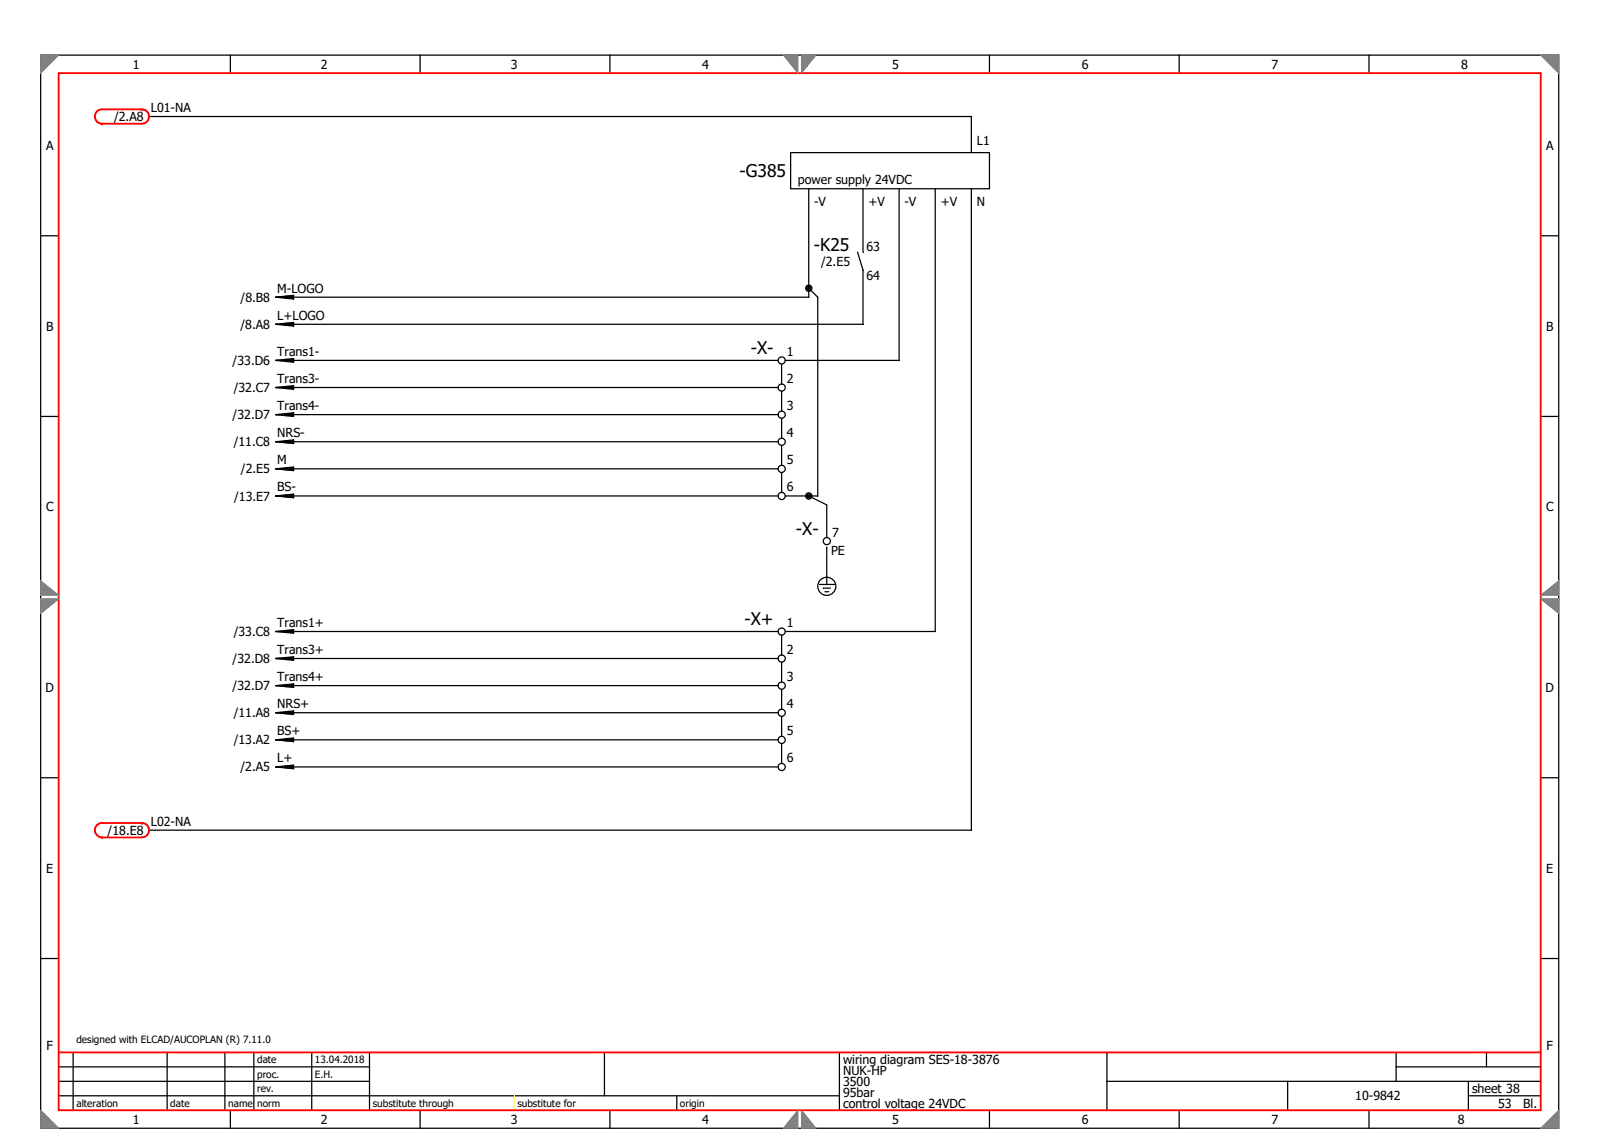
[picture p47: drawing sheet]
<svg xmlns="http://www.w3.org/2000/svg" width="297mm" height="210mm" viewBox="0 0 297 210" stroke-linecap="round" stroke-linejoin="round" font-family="sans-serif">
<defs><g id="words">
<g font-size="3.2">
<text x="137.4" y="32.9">-G385</text>
<text x="151.2" y="46.7">-K25</text>
<text x="139.5" y="65.8">-X-</text>
<text x="147.9" y="99.4">-X-</text>
<text x="138.3" y="116.2">-X+</text>
</g>
<g font-size="2.3">
<text x="24.7" y="12.8">1</text>
<text x="59.6" y="12.8">2</text>
<text x="94.9" y="12.8">3</text>
<text x="130.5" y="12.8">4</text>
<text x="165.7" y="12.8">5</text>
<text x="201" y="12.8">6</text>
<text x="236.2" y="12.8">7</text>
<text x="271.5" y="12.8">8</text>
<text x="21.2" y="22.5">/2.A8</text>
<text x="28" y="20.8">L01-NA</text>
<text x="8.5" y="27.9">A</text>
<text x="181.5" y="26.9">L1</text>
<text x="287.2" y="27.9">A</text>
<text x="148.2" y="34.2">power supply 24VDC</text>
<text x="151.2" y="38.3">-V</text>
<text x="161.3" y="38.3">+V</text>
<text x="168" y="38.3">-V</text>
<text x="174.7" y="38.3">+V</text>
<text x="181.5" y="38.3">N</text>
<text x="161" y="46.7">63</text>
<text x="152.5" y="49.4">/2.E5</text>
<text x="161" y="52">64</text>
<text x="44.7" y="56.1">/8.B8</text>
<text x="51.5" y="54.4">M-LOGO</text>
<text x="51.5" y="59.4">L+LOGO</text>
<text x="8.5" y="61.4">B</text>
<text x="44.7" y="61.1">/8.A8</text>
<text x="287.2" y="61.4">B</text>
<text x="43.2" y="67.8">/33.D6</text>
<text x="51.5" y="66.1">Trans1-</text>
<text x="51.5" y="71.2">Trans3-</text>
<text x="146.2" y="66.1">1</text>
<text x="146.2" y="71.2">2</text>
<text x="43.2" y="77.9">/32.D7</text>
<text x="43.4" y="72.9">/32.C7</text>
<text x="51.5" y="76.2">Trans4-</text>
<text x="146.2" y="76.2">3</text>
<text x="43.4" y="82.9">/11.C8</text>
<text x="51.5" y="81.2">NRS-</text>
<text x="146.2" y="81.2">4</text>
<text x="44.8" y="88">/2.E5</text>
<text x="51.5" y="86.3">M</text>
<text x="146.2" y="86.3">5</text>
<text x="8.5" y="95">C</text>
<text x="43.5" y="93">/13.E7</text>
<text x="51.5" y="91.3">BS-</text>
<text x="146.2" y="91.3">6</text>
<text x="287.2" y="95">C</text>
<text x="154.6" y="99.7">7</text>
<text x="154.4" y="103.1">PE</text>
<text x="43.4" y="118.2">/33.C8</text>
<text x="51.5" y="116.5">Trans1+</text>
<text x="146.2" y="116.5">1</text>
<text x="43.2" y="123.2">/32.D8</text>
<text x="51.5" y="121.5">Trans3+</text>
<text x="146.2" y="121.5">2</text>
<text x="8.4" y="128.6">D</text>
<text x="43.2" y="128.2">/32.D7</text>
<text x="51.5" y="126.6">Trans4+</text>
<text x="51.5" y="131.6">NRS+</text>
<text x="146.2" y="126.6">3</text>
<text x="146.2" y="131.6">4</text>
<text x="287.1" y="128.6">D</text>
<text x="43.4" y="133.3">/11.A8</text>
<text x="51.5" y="136.7">BS+</text>
<text x="146.2" y="136.7">5</text>
<text x="43.4" y="138.3">/13.A2</text>
<text x="44.7" y="143.4">/2.A5</text>
<text x="51.5" y="141.7">L+</text>
<text x="146.2" y="141.7">6</text>
<text x="20" y="155.1">/18.E8</text>
<text x="28" y="153.4">L02-NA</text>
<text x="8.6" y="162.2">E</text>
<text x="287.2" y="162.2">E</text>
<text x="8.6" y="195.1">F</text>
<text x="156.6" y="197.7">wiring diagram SES-18-3876</text>
<text x="287.3" y="195.1">F</text>
<text x="156.6" y="201.8">3500</text>
<text x="156.6" y="199.8">NUK-HP</text>
<text x="156.6" y="203.8">95bar</text>
<text x="273.4" y="203.1">sheet 38</text>
<text x="24.7" y="208.8">1</text>
<text x="59.6" y="208.8">2</text>
<text x="94.9" y="208.8">3</text>
<text x="130.5" y="208.8">4</text>
<text x="156.6" y="205.8">control voltage 24VDC</text>
<text x="165.7" y="208.8">5</text>
<text x="201" y="208.8">6</text>
<text x="236.2" y="208.8">7</text>
<text x="251.8" y="204.5">10-9842</text>
<text x="270.8" y="208.8">8</text>
<text x="278.3" y="205.8">53</text>
<text x="283" y="205.8">Bl.</text>
</g>
<g font-size="1.9">
<text x="14.2" y="193.9">designed with ELCAD/AUCOPLAN (R) 7.11.0</text>
<text x="47.8" y="197.6">date</text>
<text x="58.5" y="197.6">13.04.2018</text>
<text x="47.8" y="200.3">proc.</text>
<text x="47.8" y="202.9">rev.</text>
<text x="58.5" y="200.3">E.H.</text>
<text x="14.2" y="205.6">alteration</text>
<text x="31.6" y="205.6">date</text>
<text x="42.4" y="205.6">name</text>
<text x="47.8" y="205.6">norm</text>
<text x="69.3" y="205.6">substitute through</text>
<text x="96.1" y="205.6">substitute for</text>
<text x="126.3" y="205.6">origin</text>
</g>
</g></defs>
<g fill="none" stroke="#000" stroke-width=".23">
<path d="M7.6 10.2h282v199.5h-282zM42.8 10.2v3.4M78 10.2v3.4M113.3 10.2v3.4M183.8 10.2v3.4M219.1 10.2v3.4M254.3 10.2v3.4M27.7 21.7h152.7v6.7M146.9 28.4h36.9v6.7h-36.9zM150.2 35.1v20.1h-99M160.3 35.1v11.7M167 35.1v31.9h-21.1"/>
<path d="M173.7 35.1v82.2h-27.8M180.4 35.1v119.2h-152.7M7.6 43.8h3.3M51.2 55.2l3.3-.3v.7zM53 55.1h1.4M53 55.4h1.4M150.2 53.6l1.7 1.6v37h-6M159.3 46.8l1 3.4v10.1h-109.1M286.2 43.8h3.4M7.6 77.4h3.3M51.2 67h93.3M51.2 60.3l3.3-.4v.7z"/>
<path d="M51.2 67l3.3-.4v.7zM51.2 72l3.3-.3v.6zM51.2 77l3.3-.3v.7zM51.2 72h93.3M51.2 77h93.3M53 60.1h1.4M53 60.4h1.4M53 66.8h1.4M53 67.1h1.4M53 71.8h1.4M53 72.2h1.4M53 76.9h1.4"/>
<path d="M53 77.2h1.4M145.2 67.6v3.8M145.2 72.7v3.7M145.2 77.7v3.7M286.2 77.4h3.4M51.2 82.1l3.3-.4v.7zM51.2 87.1l3.3-.3v.7zM51.2 92.2l3.3-.4v.7zM51.2 82.1h93.3M51.2 87.1h93.3M51.2 92.2h93.3M53 81.9h1.4"/>
<path d="M53 82.3h1.4M53 87h1.4M53 87.3h1.4M53 92h1.4M53 92.3h1.4M145.2 82.8v3.6M145.2 87.8v3.7M150.2 92.2l3.4 1.6v6.1M51.2 117.3h93.3M51.2 117.3l3.3-.3v.7zM53 117.2h1.4M53 117.5h1.4"/>
<path d="M145.2 118v3.7M152.2 108.6h2.7M152.9 109.3h1.4M153.2 110h.7M153.6 101.7v6.9M51.2 122.4l3.3-.4v.7zM51.2 127.4l3.3-.3v.6zM51.2 132.4l3.3-.3v.7zM51.2 137.5l3.3-.4v.7zM51.2 122.4h93.3M51.2 127.4h93.3M51.2 132.4h93.3"/>
<path d="M51.2 137.5h93.3M53 122.2h1.4M53 122.5h1.4M53 127.2h1.4M53 127.6h1.4M53 132.3h1.4M53 132.6h1.4M53 137.3h1.4M53 137.6h1.4M145.2 123v3.7M145.2 128.1v3.7M145.2 133.1v3.7"/>
<path d="M145.2 138.2v3.6M7.6 144.5h3.3M51.2 142.5h93.3M51.2 142.5l3.3-.3v.7zM53 142.3h1.4M53 142.7h1.4M286.2 144.5h3.4M7.6 178.1h3.3M286.2 178.1h3.4M10.9 198.2h57.7M13.6 195.6v10.7M31 195.6v10.7"/>
<path d="M41.8 195.6v10.7M47.2 195.6v10.7M57.9 195.6v10.7M68.6 195.6v10.7M112.3 195.6v8M155.9 195.6v10.7M205.6 195.6v10.7M259.4 198.2h26.8M259.4 195.6v5.3M276.1 195.6v2.6M10.9 203.6h145M10.9 200.9h57.7"/>
<path d="M42.8 206.3v3.4M78 206.3v3.4M113.3 206.3v3.4M125.7 203.6v2.7M183.8 206.3v3.4M205.6 200.9h80.6M219.1 206.3v3.4M239.2 200.9v5.4M254.3 206.3v3.4M272.8 203.6h13.4M272.8 200.9v5.4"/>
<circle cx="150.2" cy="53.6" r=".42"/>
<circle cx="150.2" cy="53.6" r=".58"/>
<circle cx="150.3" cy="53.6" r=".24"/>
<circle cx="145.2" cy="67" r=".67"/>
<circle cx="145.2" cy="72" r=".67"/>
<circle cx="145.2" cy="77.1" r=".67"/>
<circle cx="145.2" cy="87.1" r=".67"/>
<circle cx="145.2" cy="92.2" r=".67"/>
<circle cx="145.2" cy="82.1" r=".67"/>
<circle cx="150.2" cy="92.2" r=".42"/>
<circle cx="150.2" cy="92.2" r=".58"/>
<circle cx="150.3" cy="92.2" r=".24"/>
<circle cx="145.2" cy="117.4" r=".67"/>
<circle cx="153.6" cy="109" r="1.69"/>
<circle cx="153.6" cy="100.5" r=".67"/>
<circle cx="145.2" cy="122.4" r=".67"/>
<circle cx="145.2" cy="132.4" r=".67"/>
<circle cx="145.2" cy="127.4" r=".67"/>
<circle cx="145.2" cy="137.5" r=".67"/>
<circle cx="145.2" cy="142.5" r=".67"/>
</g>
<path d="M95.5 203.6v2.7" fill="none" stroke="#ff0" stroke-width=".19"/>
<path d="M10.9 195.6h275.3" fill="none" stroke="#f00" stroke-width=".34"/>
<path d="M286.2 13.6v192.7" fill="none" stroke="#f00" stroke-width=".34"/>
<path d="M10.9 206.3h275.3" fill="none" stroke="#f00" stroke-width=".34"/>
<path d="M10.9 13.6v192.7" fill="none" stroke="#f00" stroke-width=".34"/>
<path d="M10.9 13.6h275.3" fill="none" stroke="#f00" stroke-width=".34"/>
<path d="M26.7 22.9l-.4 .1" fill="none" stroke="#f00" stroke-width=".34"/>
<path d="M27 22.8l-.3 .1" fill="none" stroke="#f00" stroke-width=".34"/>
<path d="M27.3 22.6l-.3 .2" fill="none" stroke="#f00" stroke-width=".34"/>
<path d="M27.5 22.3l-.2 .3" fill="none" stroke="#f00" stroke-width=".34"/>
<path d="M27.6 22l-.1 .3" fill="none" stroke="#f00" stroke-width=".34"/>
<path d="M27.7 21.7l-.1 .3" fill="none" stroke="#f00" stroke-width=".34"/>
<path d="M27.6 21.3l.1 .4" fill="none" stroke="#f00" stroke-width=".34"/>
<path d="M27.5 21l.1 .3" fill="none" stroke="#f00" stroke-width=".34"/>
<path d="M27.3 20.7l.2 .3" fill="none" stroke="#f00" stroke-width=".34"/>
<path d="M27 20.5l.3 .2" fill="none" stroke="#f00" stroke-width=".34"/>
<path d="M26.7 20.4l.3 .1" fill="none" stroke="#f00" stroke-width=".34"/>
<path d="M26.3 20.3l.4 .1" fill="none" stroke="#f00" stroke-width=".34"/>
<circle cx="26.3" cy="20.3" r=".17" fill="#f00"/>
<path d="M19 20.3h7.3" fill="none" stroke="#f00" stroke-width=".34"/>
<path d="M19 23h7.3" fill="none" stroke="#f00" stroke-width=".34"/>
<path d="M19 20.3l-.4 .1" fill="none" stroke="#f00" stroke-width=".34"/>
<path d="M18.6 20.4l-.3 .1" fill="none" stroke="#f00" stroke-width=".34"/>
<path d="M18.3 20.5l-.3 .2" fill="none" stroke="#f00" stroke-width=".34"/>
<path d="M18 20.7l-.2 .3" fill="none" stroke="#f00" stroke-width=".34"/>
<path d="M17.8 21l-.1 .3" fill="none" stroke="#f00" stroke-width=".34"/>
<path d="M17.7 21.3l-.1 .4" fill="none" stroke="#f00" stroke-width=".34"/>
<path d="M17.6 21.7l.1 .3" fill="none" stroke="#f00" stroke-width=".34"/>
<path d="M17.7 22l.1 .3" fill="none" stroke="#f00" stroke-width=".34"/>
<path d="M17.8 22.3l.2 .3" fill="none" stroke="#f00" stroke-width=".34"/>
<path d="M18 22.6l.3 .2" fill="none" stroke="#f00" stroke-width=".34"/>
<path d="M18.3 22.8l.3 .1" fill="none" stroke="#f00" stroke-width=".34"/>
<path d="M18.6 22.9l.4 .1" fill="none" stroke="#f00" stroke-width=".34"/>
<circle cx="19" cy="23" r=".17" fill="#f00"/>
<path d="M26.7 155.6h-.4" fill="none" stroke="#f00" stroke-width=".34"/>
<path d="M27 155.4l-.3 .2" fill="none" stroke="#f00" stroke-width=".34"/>
<path d="M27.3 155.2l-.3 .2" fill="none" stroke="#f00" stroke-width=".34"/>
<path d="M27.5 154.9l-.2 .3" fill="none" stroke="#f00" stroke-width=".34"/>
<path d="M27.6 154.6l-.1 .3" fill="none" stroke="#f00" stroke-width=".34"/>
<path d="M27.7 154.3l-.1 .3" fill="none" stroke="#f00" stroke-width=".34"/>
<path d="M27.6 153.9l.1 .4" fill="none" stroke="#f00" stroke-width=".34"/>
<path d="M27.5 153.6l.1 .3" fill="none" stroke="#f00" stroke-width=".34"/>
<path d="M27.3 153.3l.2 .3" fill="none" stroke="#f00" stroke-width=".34"/>
<path d="M27 153.1l.3 .2" fill="none" stroke="#f00" stroke-width=".34"/>
<path d="M26.7 153l.3 .1" fill="none" stroke="#f00" stroke-width=".34"/>
<path d="M26.3 152.9l.4 .1" fill="none" stroke="#f00" stroke-width=".34"/>
<circle cx="26.3" cy="152.9" r=".17" fill="#f00"/>
<path d="M19 152.9h7.3" fill="none" stroke="#f00" stroke-width=".34"/>
<path d="M19 155.6h7.3" fill="none" stroke="#f00" stroke-width=".34"/>
<path d="M19 152.9l-.4 .1" fill="none" stroke="#f00" stroke-width=".34"/>
<path d="M18.6 153l-.3 .1" fill="none" stroke="#f00" stroke-width=".34"/>
<path d="M18.3 153.1l-.3 .2" fill="none" stroke="#f00" stroke-width=".34"/>
<path d="M18 153.3l-.2 .3" fill="none" stroke="#f00" stroke-width=".34"/>
<path d="M17.8 153.6l-.1 .3" fill="none" stroke="#f00" stroke-width=".34"/>
<path d="M17.7 153.9l-.1 .4" fill="none" stroke="#f00" stroke-width=".34"/>
<path d="M17.6 154.3l.1 .3" fill="none" stroke="#f00" stroke-width=".34"/>
<path d="M17.7 154.6l.1 .3" fill="none" stroke="#f00" stroke-width=".34"/>
<path d="M17.8 154.9l.2 .3" fill="none" stroke="#f00" stroke-width=".34"/>
<path d="M18 155.2l.3 .2" fill="none" stroke="#f00" stroke-width=".34"/>
<path d="M18.3 155.4l.3 .2" fill="none" stroke="#f00" stroke-width=".34"/>
<path d="M18.6 155.6h.4" fill="none" stroke="#f00" stroke-width=".34"/>
<circle cx="19" cy="155.6" r=".17" fill="#f00"/>
<path d="M145.5 10.2l2.7 3.4" fill="none" stroke="#808080" stroke-width=".19"/>
<path d="M148.2 10.2v3.4" fill="none" stroke="#808080" stroke-width=".19"/>
<path d="M145.5 10.2h2.7" fill="none" stroke="#808080" stroke-width=".19"/>
<path d="M148.1 13.4h.1" fill="none" stroke="#808080" stroke-width=".19"/>
<path d="M148.1 13.3h.1" fill="none" stroke="#808080" stroke-width=".19"/>
<path d="M148 13.3h.2" fill="none" stroke="#808080" stroke-width=".19"/>
<path d="M147.9 13.2h.3" fill="none" stroke="#808080" stroke-width=".19"/>
<path d="M147.9 13.1h.3" fill="none" stroke="#808080" stroke-width=".19"/>
<path d="M147.8 13h.4" fill="none" stroke="#808080" stroke-width=".19"/>
<path d="M147.7 12.9h.5" fill="none" stroke="#808080" stroke-width=".19"/>
<path d="M147.7 12.8h.5" fill="none" stroke="#808080" stroke-width=".19"/>
<path d="M147.6 12.8h.6" fill="none" stroke="#808080" stroke-width=".19"/>
<path d="M147.5 12.7h.7" fill="none" stroke="#808080" stroke-width=".19"/>
<path d="M147.5 12.6h.7" fill="none" stroke="#808080" stroke-width=".19"/>
<path d="M147.4 12.5h.8" fill="none" stroke="#808080" stroke-width=".19"/>
<path d="M147.3 12.4h.9" fill="none" stroke="#808080" stroke-width=".19"/>
<path d="M147.3 12.3h.9" fill="none" stroke="#808080" stroke-width=".19"/>
<path d="M147.2 12.3h1" fill="none" stroke="#808080" stroke-width=".19"/>
<path d="M147.1 12.2h1.1" fill="none" stroke="#808080" stroke-width=".19"/>
<path d="M147.1 12.1h1.1" fill="none" stroke="#808080" stroke-width=".19"/>
<path d="M147 12h1.2" fill="none" stroke="#808080" stroke-width=".19"/>
<path d="M146.9 11.9h1.3" fill="none" stroke="#808080" stroke-width=".19"/>
<path d="M146.9 11.8h1.3" fill="none" stroke="#808080" stroke-width=".19"/>
<path d="M146.8 11.7h1.4" fill="none" stroke="#808080" stroke-width=".19"/>
<path d="M146.7 11.7h1.5" fill="none" stroke="#808080" stroke-width=".19"/>
<path d="M146.7 11.6h1.5" fill="none" stroke="#808080" stroke-width=".19"/>
<path d="M146.6 11.5h1.6" fill="none" stroke="#808080" stroke-width=".19"/>
<path d="M146.5 11.4h1.7" fill="none" stroke="#808080" stroke-width=".19"/>
<path d="M146.4 11.3h1.8" fill="none" stroke="#808080" stroke-width=".19"/>
<path d="M146.4 11.2h1.8" fill="none" stroke="#808080" stroke-width=".19"/>
<path d="M146.3 11.2h1.9" fill="none" stroke="#808080" stroke-width=".19"/>
<path d="M146.3 11.1h1.9" fill="none" stroke="#808080" stroke-width=".19"/>
<path d="M146.2 11h2" fill="none" stroke="#808080" stroke-width=".19"/>
<path d="M146.1 10.9h2.1" fill="none" stroke="#808080" stroke-width=".19"/>
<path d="M146 10.8h2.2" fill="none" stroke="#808080" stroke-width=".19"/>
<path d="M146 10.7h2.2" fill="none" stroke="#808080" stroke-width=".19"/>
<path d="M145.9 10.7h2.3" fill="none" stroke="#808080" stroke-width=".19"/>
<path d="M145.9 10.6h2.3" fill="none" stroke="#808080" stroke-width=".19"/>
<path d="M145.8 10.5h2.4" fill="none" stroke="#808080" stroke-width=".19"/>
<path d="M145.7 10.4h2.5" fill="none" stroke="#808080" stroke-width=".19"/>
<path d="M145.6 10.3h2.6" fill="none" stroke="#808080" stroke-width=".19"/>
<path d="M145.6 10.2h2.6" fill="none" stroke="#808080" stroke-width=".19"/>
<path d="M148.9 10.2v3.4" fill="none" stroke="#808080" stroke-width=".19"/>
<path d="M151.6 10.2l-2.7 3.4" fill="none" stroke="#808080" stroke-width=".19"/>
<path d="M148.9 10.2h2.7" fill="none" stroke="#808080" stroke-width=".19"/>
<path d="M148.9 13.4h.1" fill="none" stroke="#808080" stroke-width=".19"/>
<path d="M148.9 13.3h.1" fill="none" stroke="#808080" stroke-width=".19"/>
<path d="M148.9 13.3h.2" fill="none" stroke="#808080" stroke-width=".19"/>
<path d="M148.9 13.2h.3" fill="none" stroke="#808080" stroke-width=".19"/>
<path d="M148.9 13.1h.3" fill="none" stroke="#808080" stroke-width=".19"/>
<path d="M148.9 13h.4" fill="none" stroke="#808080" stroke-width=".19"/>
<path d="M148.9 12.9h.5" fill="none" stroke="#808080" stroke-width=".19"/>
<path d="M148.9 12.8h.5" fill="none" stroke="#808080" stroke-width=".19"/>
<path d="M148.9 12.8h.6" fill="none" stroke="#808080" stroke-width=".19"/>
<path d="M148.9 12.7h.7" fill="none" stroke="#808080" stroke-width=".19"/>
<path d="M148.9 12.6h.7" fill="none" stroke="#808080" stroke-width=".19"/>
<path d="M148.9 12.5h.8" fill="none" stroke="#808080" stroke-width=".19"/>
<path d="M148.9 12.4h.9" fill="none" stroke="#808080" stroke-width=".19"/>
<path d="M148.9 12.3h.9" fill="none" stroke="#808080" stroke-width=".19"/>
<path d="M148.9 12.3h1" fill="none" stroke="#808080" stroke-width=".19"/>
<path d="M148.9 12.2h1.1" fill="none" stroke="#808080" stroke-width=".19"/>
<path d="M148.9 12.1h1.1" fill="none" stroke="#808080" stroke-width=".19"/>
<path d="M148.9 12h1.2" fill="none" stroke="#808080" stroke-width=".19"/>
<path d="M148.9 11.9h1.3" fill="none" stroke="#808080" stroke-width=".19"/>
<path d="M148.9 11.8h1.3" fill="none" stroke="#808080" stroke-width=".19"/>
<path d="M148.9 11.7h1.4" fill="none" stroke="#808080" stroke-width=".19"/>
<path d="M148.9 11.7h1.5" fill="none" stroke="#808080" stroke-width=".19"/>
<path d="M148.9 11.6h1.5" fill="none" stroke="#808080" stroke-width=".19"/>
<path d="M148.9 11.5h1.6" fill="none" stroke="#808080" stroke-width=".19"/>
<path d="M148.9 11.4h1.7" fill="none" stroke="#808080" stroke-width=".19"/>
<path d="M148.9 11.3h1.8" fill="none" stroke="#808080" stroke-width=".19"/>
<path d="M148.9 11.2h1.8" fill="none" stroke="#808080" stroke-width=".19"/>
<path d="M148.9 11.2h1.9" fill="none" stroke="#808080" stroke-width=".19"/>
<path d="M148.9 11.1h2" fill="none" stroke="#808080" stroke-width=".19"/>
<path d="M148.9 11h2" fill="none" stroke="#808080" stroke-width=".19"/>
<path d="M148.9 10.9h2.1" fill="none" stroke="#808080" stroke-width=".19"/>
<path d="M148.9 10.8h2.2" fill="none" stroke="#808080" stroke-width=".19"/>
<path d="M148.9 10.7h2.2" fill="none" stroke="#808080" stroke-width=".19"/>
<path d="M148.9 10.7h2.3" fill="none" stroke="#808080" stroke-width=".19"/>
<path d="M148.9 10.6h2.4" fill="none" stroke="#808080" stroke-width=".19"/>
<path d="M148.9 10.5h2.4" fill="none" stroke="#808080" stroke-width=".19"/>
<path d="M148.9 10.4h2.5" fill="none" stroke="#808080" stroke-width=".19"/>
<path d="M148.9 10.3h2.6" fill="none" stroke="#808080" stroke-width=".19"/>
<path d="M148.9 10.2h2.6" fill="none" stroke="#808080" stroke-width=".19"/>
<path d="M7.6 10.2v3.4" fill="none" stroke="#808080" stroke-width=".19"/>
<path d="M7.6 10.2h3.3" fill="none" stroke="#808080" stroke-width=".19"/>
<path d="M10.9 10.2l-3.3 3.4" fill="none" stroke="#808080" stroke-width=".19"/>
<path d="M7.6 13.4h.1" fill="none" stroke="#808080" stroke-width=".19"/>
<path d="M7.6 13.3h.1" fill="none" stroke="#808080" stroke-width=".19"/>
<path d="M7.6 13.3h.2" fill="none" stroke="#808080" stroke-width=".19"/>
<path d="M7.6 13.2h.3" fill="none" stroke="#808080" stroke-width=".19"/>
<path d="M7.6 13.1h.4" fill="none" stroke="#808080" stroke-width=".19"/>
<path d="M7.6 13h.5" fill="none" stroke="#808080" stroke-width=".19"/>
<path d="M7.6 12.9h.6" fill="none" stroke="#808080" stroke-width=".19"/>
<path d="M7.6 12.8h.7" fill="none" stroke="#808080" stroke-width=".19"/>
<path d="M7.6 12.8h.7" fill="none" stroke="#808080" stroke-width=".19"/>
<path d="M7.6 12.7h.8" fill="none" stroke="#808080" stroke-width=".19"/>
<path d="M7.6 12.6h.9" fill="none" stroke="#808080" stroke-width=".19"/>
<path d="M7.6 12.5h1" fill="none" stroke="#808080" stroke-width=".19"/>
<path d="M7.6 12.4h1.1" fill="none" stroke="#808080" stroke-width=".19"/>
<path d="M7.6 12.3h1.2" fill="none" stroke="#808080" stroke-width=".19"/>
<path d="M7.6 12.3h1.2" fill="none" stroke="#808080" stroke-width=".19"/>
<path d="M7.6 12.2h1.3" fill="none" stroke="#808080" stroke-width=".19"/>
<path d="M7.6 12.1h1.4" fill="none" stroke="#808080" stroke-width=".19"/>
<path d="M7.6 12h1.5" fill="none" stroke="#808080" stroke-width=".19"/>
<path d="M7.6 11.9h1.6" fill="none" stroke="#808080" stroke-width=".19"/>
<path d="M7.6 11.8h1.6" fill="none" stroke="#808080" stroke-width=".19"/>
<path d="M7.6 11.7h1.7" fill="none" stroke="#808080" stroke-width=".19"/>
<path d="M7.6 11.7h1.8" fill="none" stroke="#808080" stroke-width=".19"/>
<path d="M7.6 11.6h1.9" fill="none" stroke="#808080" stroke-width=".19"/>
<path d="M7.6 11.5h2" fill="none" stroke="#808080" stroke-width=".19"/>
<path d="M7.6 11.4h2.1" fill="none" stroke="#808080" stroke-width=".19"/>
<path d="M7.6 11.3h2.2" fill="none" stroke="#808080" stroke-width=".19"/>
<path d="M7.6 11.2h2.2" fill="none" stroke="#808080" stroke-width=".19"/>
<path d="M7.6 11.2h2.3" fill="none" stroke="#808080" stroke-width=".19"/>
<path d="M7.6 11.1h2.4" fill="none" stroke="#808080" stroke-width=".19"/>
<path d="M7.6 11h2.5" fill="none" stroke="#808080" stroke-width=".19"/>
<path d="M7.6 10.9h2.6" fill="none" stroke="#808080" stroke-width=".19"/>
<path d="M7.6 10.8h2.7" fill="none" stroke="#808080" stroke-width=".19"/>
<path d="M7.6 10.7h2.7" fill="none" stroke="#808080" stroke-width=".19"/>
<path d="M7.6 10.7h2.8" fill="none" stroke="#808080" stroke-width=".19"/>
<path d="M7.6 10.6h2.9" fill="none" stroke="#808080" stroke-width=".19"/>
<path d="M7.6 10.5h3" fill="none" stroke="#808080" stroke-width=".19"/>
<path d="M7.6 10.4h3.1" fill="none" stroke="#808080" stroke-width=".19"/>
<path d="M7.6 10.3h3.2" fill="none" stroke="#808080" stroke-width=".19"/>
<path d="M7.6 10.2h3.3" fill="none" stroke="#808080" stroke-width=".19"/>
<path d="M7.6 111.3v2.7" fill="none" stroke="#808080" stroke-width=".19"/>
<path d="M10.9 111.3l-3.3 2.7" fill="none" stroke="#808080" stroke-width=".19"/>
<path d="M7.6 111.3h3.3" fill="none" stroke="#808080" stroke-width=".19"/>
<path d="M7.6 113.8h.1" fill="none" stroke="#808080" stroke-width=".19"/>
<path d="M7.6 113.7h.2" fill="none" stroke="#808080" stroke-width=".19"/>
<path d="M7.6 113.6h.3" fill="none" stroke="#808080" stroke-width=".19"/>
<path d="M7.6 113.6h.4" fill="none" stroke="#808080" stroke-width=".19"/>
<path d="M7.6 113.5h.5" fill="none" stroke="#808080" stroke-width=".19"/>
<path d="M7.6 113.4h.6" fill="none" stroke="#808080" stroke-width=".19"/>
<path d="M7.6 113.3h.7" fill="none" stroke="#808080" stroke-width=".19"/>
<path d="M7.6 113.2h.8" fill="none" stroke="#808080" stroke-width=".19"/>
<path d="M7.6 113.1h.9" fill="none" stroke="#808080" stroke-width=".19"/>
<path d="M7.6 113.1h1" fill="none" stroke="#808080" stroke-width=".19"/>
<path d="M7.6 113h1.2" fill="none" stroke="#808080" stroke-width=".19"/>
<path d="M7.6 112.9h1.2" fill="none" stroke="#808080" stroke-width=".19"/>
<path d="M7.6 112.8h1.4" fill="none" stroke="#808080" stroke-width=".19"/>
<path d="M7.6 112.7h1.5" fill="none" stroke="#808080" stroke-width=".19"/>
<path d="M7.6 112.6h1.6" fill="none" stroke="#808080" stroke-width=".19"/>
<path d="M7.6 112.6h1.7" fill="none" stroke="#808080" stroke-width=".19"/>
<path d="M7.6 112.5h1.8" fill="none" stroke="#808080" stroke-width=".19"/>
<path d="M7.6 112.4h1.9" fill="none" stroke="#808080" stroke-width=".19"/>
<path d="M7.6 112.3h2" fill="none" stroke="#808080" stroke-width=".19"/>
<path d="M7.6 112.2h2.1" fill="none" stroke="#808080" stroke-width=".19"/>
<path d="M7.6 112.1h2.2" fill="none" stroke="#808080" stroke-width=".19"/>
<path d="M7.6 112.1h2.3" fill="none" stroke="#808080" stroke-width=".19"/>
<path d="M7.6 112h2.4" fill="none" stroke="#808080" stroke-width=".19"/>
<path d="M7.6 111.9h2.5" fill="none" stroke="#808080" stroke-width=".19"/>
<path d="M7.6 111.8h2.6" fill="none" stroke="#808080" stroke-width=".19"/>
<path d="M7.6 111.7h2.7" fill="none" stroke="#808080" stroke-width=".19"/>
<path d="M7.6 111.6h2.8" fill="none" stroke="#808080" stroke-width=".19"/>
<path d="M7.6 111.5h2.9" fill="none" stroke="#808080" stroke-width=".19"/>
<path d="M7.6 111.5h3" fill="none" stroke="#808080" stroke-width=".19"/>
<path d="M7.6 111.4h3.1" fill="none" stroke="#808080" stroke-width=".19"/>
<path d="M7.6 111.3h3.3" fill="none" stroke="#808080" stroke-width=".19"/>
<path d="M7.6 107.9v2.7" fill="none" stroke="#808080" stroke-width=".19"/>
<path d="M7.6 107.9l3.3 2.7" fill="none" stroke="#808080" stroke-width=".19"/>
<path d="M7.6 110.6h3.3" fill="none" stroke="#808080" stroke-width=".19"/>
<path d="M7.6 110.5h3.1" fill="none" stroke="#808080" stroke-width=".19"/>
<path d="M7.6 110.4h3" fill="none" stroke="#808080" stroke-width=".19"/>
<path d="M7.6 110.4h2.9" fill="none" stroke="#808080" stroke-width=".19"/>
<path d="M7.6 110.3h2.8" fill="none" stroke="#808080" stroke-width=".19"/>
<path d="M7.6 110.2h2.7" fill="none" stroke="#808080" stroke-width=".19"/>
<path d="M7.6 110.1h2.6" fill="none" stroke="#808080" stroke-width=".19"/>
<path d="M7.6 110h2.5" fill="none" stroke="#808080" stroke-width=".19"/>
<path d="M7.6 110h2.4" fill="none" stroke="#808080" stroke-width=".19"/>
<path d="M7.6 109.9h2.3" fill="none" stroke="#808080" stroke-width=".19"/>
<path d="M7.6 109.8h2.2" fill="none" stroke="#808080" stroke-width=".19"/>
<path d="M7.6 109.7h2.1" fill="none" stroke="#808080" stroke-width=".19"/>
<path d="M7.6 109.6h2" fill="none" stroke="#808080" stroke-width=".19"/>
<path d="M7.6 109.5h1.9" fill="none" stroke="#808080" stroke-width=".19"/>
<path d="M7.6 109.5h1.8" fill="none" stroke="#808080" stroke-width=".19"/>
<path d="M7.6 109.4h1.7" fill="none" stroke="#808080" stroke-width=".19"/>
<path d="M7.6 109.3h1.6" fill="none" stroke="#808080" stroke-width=".19"/>
<path d="M7.6 109.2h1.5" fill="none" stroke="#808080" stroke-width=".19"/>
<path d="M7.6 109.1h1.4" fill="none" stroke="#808080" stroke-width=".19"/>
<path d="M7.6 109h1.2" fill="none" stroke="#808080" stroke-width=".19"/>
<path d="M7.6 108.9h1.2" fill="none" stroke="#808080" stroke-width=".19"/>
<path d="M7.6 108.9h1" fill="none" stroke="#808080" stroke-width=".19"/>
<path d="M7.6 108.8h.9" fill="none" stroke="#808080" stroke-width=".19"/>
<path d="M7.6 108.7h.8" fill="none" stroke="#808080" stroke-width=".19"/>
<path d="M7.6 108.6h.7" fill="none" stroke="#808080" stroke-width=".19"/>
<path d="M7.6 108.5h.6" fill="none" stroke="#808080" stroke-width=".19"/>
<path d="M7.6 108.4h.5" fill="none" stroke="#808080" stroke-width=".19"/>
<path d="M7.6 108.4h.4" fill="none" stroke="#808080" stroke-width=".19"/>
<path d="M7.6 108.3h.3" fill="none" stroke="#808080" stroke-width=".19"/>
<path d="M7.6 108.2h.2" fill="none" stroke="#808080" stroke-width=".19"/>
<path d="M7.6 108.1h.1" fill="none" stroke="#808080" stroke-width=".19"/>
<path d="M7.6 206.3v3.4" fill="none" stroke="#808080" stroke-width=".19"/>
<path d="M7.6 209.7h3.3" fill="none" stroke="#808080" stroke-width=".19"/>
<path d="M7.6 206.3l3.3 3.4" fill="none" stroke="#808080" stroke-width=".19"/>
<path d="M7.6 209.6h3.2" fill="none" stroke="#808080" stroke-width=".19"/>
<path d="M7.6 209.5h3.1" fill="none" stroke="#808080" stroke-width=".19"/>
<path d="M7.6 209.4h3" fill="none" stroke="#808080" stroke-width=".19"/>
<path d="M7.6 209.3h2.9" fill="none" stroke="#808080" stroke-width=".19"/>
<path d="M7.6 209.3h2.8" fill="none" stroke="#808080" stroke-width=".19"/>
<path d="M7.6 209.2h2.7" fill="none" stroke="#808080" stroke-width=".19"/>
<path d="M7.6 209.1h2.7" fill="none" stroke="#808080" stroke-width=".19"/>
<path d="M7.6 209h2.6" fill="none" stroke="#808080" stroke-width=".19"/>
<path d="M7.6 208.9h2.5" fill="none" stroke="#808080" stroke-width=".19"/>
<path d="M7.6 208.8h2.4" fill="none" stroke="#808080" stroke-width=".19"/>
<path d="M7.6 208.7h2.3" fill="none" stroke="#808080" stroke-width=".19"/>
<path d="M7.6 208.7h2.2" fill="none" stroke="#808080" stroke-width=".19"/>
<path d="M7.6 208.6h2.2" fill="none" stroke="#808080" stroke-width=".19"/>
<path d="M7.6 208.5h2.1" fill="none" stroke="#808080" stroke-width=".19"/>
<path d="M7.6 208.4h2" fill="none" stroke="#808080" stroke-width=".19"/>
<path d="M7.6 208.3h1.9" fill="none" stroke="#808080" stroke-width=".19"/>
<path d="M7.6 208.2h1.8" fill="none" stroke="#808080" stroke-width=".19"/>
<path d="M7.6 208.2h1.7" fill="none" stroke="#808080" stroke-width=".19"/>
<path d="M7.6 208.1h1.6" fill="none" stroke="#808080" stroke-width=".19"/>
<path d="M7.6 208h1.6" fill="none" stroke="#808080" stroke-width=".19"/>
<path d="M7.6 207.9h1.5" fill="none" stroke="#808080" stroke-width=".19"/>
<path d="M7.6 207.8h1.4" fill="none" stroke="#808080" stroke-width=".19"/>
<path d="M7.6 207.7h1.3" fill="none" stroke="#808080" stroke-width=".19"/>
<path d="M7.6 207.6h1.2" fill="none" stroke="#808080" stroke-width=".19"/>
<path d="M7.6 207.6h1.2" fill="none" stroke="#808080" stroke-width=".19"/>
<path d="M7.6 207.5h1.1" fill="none" stroke="#808080" stroke-width=".19"/>
<path d="M7.6 207.4h1" fill="none" stroke="#808080" stroke-width=".19"/>
<path d="M7.6 207.3h.9" fill="none" stroke="#808080" stroke-width=".19"/>
<path d="M7.6 207.2h.8" fill="none" stroke="#808080" stroke-width=".19"/>
<path d="M7.6 207.2h.7" fill="none" stroke="#808080" stroke-width=".19"/>
<path d="M7.6 207.1h.7" fill="none" stroke="#808080" stroke-width=".19"/>
<path d="M7.6 207h.6" fill="none" stroke="#808080" stroke-width=".19"/>
<path d="M7.6 206.9h.5" fill="none" stroke="#808080" stroke-width=".19"/>
<path d="M7.6 206.8h.4" fill="none" stroke="#808080" stroke-width=".19"/>
<path d="M7.6 206.7h.3" fill="none" stroke="#808080" stroke-width=".19"/>
<path d="M7.6 206.7h.2" fill="none" stroke="#808080" stroke-width=".19"/>
<path d="M7.6 206.6h.1" fill="none" stroke="#808080" stroke-width=".19"/>
<path d="M7.6 206.5h.1" fill="none" stroke="#808080" stroke-width=".19"/>
<path d="M148.2 206.3v3.4" fill="none" stroke="#808080" stroke-width=".19"/>
<path d="M145.5 209.7h2.7" fill="none" stroke="#808080" stroke-width=".19"/>
<path d="M148.2 206.3l-2.7 3.4" fill="none" stroke="#808080" stroke-width=".19"/>
<path d="M145.6 209.6h2.6" fill="none" stroke="#808080" stroke-width=".19"/>
<path d="M145.7 209.5h2.5" fill="none" stroke="#808080" stroke-width=".19"/>
<path d="M145.8 209.4h2.4" fill="none" stroke="#808080" stroke-width=".19"/>
<path d="M145.9 209.3h2.3" fill="none" stroke="#808080" stroke-width=".19"/>
<path d="M145.9 209.3h2.3" fill="none" stroke="#808080" stroke-width=".19"/>
<path d="M146 209.2h2.2" fill="none" stroke="#808080" stroke-width=".19"/>
<path d="M146 209.1h2.2" fill="none" stroke="#808080" stroke-width=".19"/>
<path d="M146.1 209h2.1" fill="none" stroke="#808080" stroke-width=".19"/>
<path d="M146.2 208.9h2" fill="none" stroke="#808080" stroke-width=".19"/>
<path d="M146.3 208.8h1.9" fill="none" stroke="#808080" stroke-width=".19"/>
<path d="M146.3 208.7h1.9" fill="none" stroke="#808080" stroke-width=".19"/>
<path d="M146.4 208.7h1.8" fill="none" stroke="#808080" stroke-width=".19"/>
<path d="M146.4 208.6h1.8" fill="none" stroke="#808080" stroke-width=".19"/>
<path d="M146.5 208.5h1.7" fill="none" stroke="#808080" stroke-width=".19"/>
<path d="M146.6 208.4h1.6" fill="none" stroke="#808080" stroke-width=".19"/>
<path d="M146.7 208.3h1.5" fill="none" stroke="#808080" stroke-width=".19"/>
<path d="M146.7 208.2h1.5" fill="none" stroke="#808080" stroke-width=".19"/>
<path d="M146.8 208.2h1.4" fill="none" stroke="#808080" stroke-width=".19"/>
<path d="M146.9 208.1h1.3" fill="none" stroke="#808080" stroke-width=".19"/>
<path d="M146.9 208h1.3" fill="none" stroke="#808080" stroke-width=".19"/>
<path d="M147 207.9h1.2" fill="none" stroke="#808080" stroke-width=".19"/>
<path d="M147.1 207.8h1.1" fill="none" stroke="#808080" stroke-width=".19"/>
<path d="M147.1 207.7h1.1" fill="none" stroke="#808080" stroke-width=".19"/>
<path d="M147.2 207.6h1" fill="none" stroke="#808080" stroke-width=".19"/>
<path d="M147.3 207.6h.9" fill="none" stroke="#808080" stroke-width=".19"/>
<path d="M147.3 207.5h.9" fill="none" stroke="#808080" stroke-width=".19"/>
<path d="M147.4 207.4h.8" fill="none" stroke="#808080" stroke-width=".19"/>
<path d="M147.5 207.3h.7" fill="none" stroke="#808080" stroke-width=".19"/>
<path d="M147.5 207.2h.7" fill="none" stroke="#808080" stroke-width=".19"/>
<path d="M147.6 207.2h.6" fill="none" stroke="#808080" stroke-width=".19"/>
<path d="M147.7 207.1h.5" fill="none" stroke="#808080" stroke-width=".19"/>
<path d="M147.7 207h.5" fill="none" stroke="#808080" stroke-width=".19"/>
<path d="M147.8 206.9h.4" fill="none" stroke="#808080" stroke-width=".19"/>
<path d="M147.9 206.8h.3" fill="none" stroke="#808080" stroke-width=".19"/>
<path d="M147.9 206.7h.3" fill="none" stroke="#808080" stroke-width=".19"/>
<path d="M148 206.7h.2" fill="none" stroke="#808080" stroke-width=".19"/>
<path d="M148.1 206.6h.1" fill="none" stroke="#808080" stroke-width=".19"/>
<path d="M148.1 206.5h.1" fill="none" stroke="#808080" stroke-width=".19"/>
<path d="M148.9 206.3v3.4" fill="none" stroke="#808080" stroke-width=".19"/>
<path d="M148.9 209.7h2.7" fill="none" stroke="#808080" stroke-width=".19"/>
<path d="M148.9 206.3l2.7 3.4" fill="none" stroke="#808080" stroke-width=".19"/>
<path d="M148.9 209.6h2.6" fill="none" stroke="#808080" stroke-width=".19"/>
<path d="M148.9 209.5h2.5" fill="none" stroke="#808080" stroke-width=".19"/>
<path d="M148.9 209.4h2.4" fill="none" stroke="#808080" stroke-width=".19"/>
<path d="M148.9 209.3h2.4" fill="none" stroke="#808080" stroke-width=".19"/>
<path d="M148.9 209.3h2.3" fill="none" stroke="#808080" stroke-width=".19"/>
<path d="M148.9 209.2h2.2" fill="none" stroke="#808080" stroke-width=".19"/>
<path d="M148.9 209.1h2.2" fill="none" stroke="#808080" stroke-width=".19"/>
<path d="M148.9 209h2.1" fill="none" stroke="#808080" stroke-width=".19"/>
<path d="M148.9 208.9h2" fill="none" stroke="#808080" stroke-width=".19"/>
<path d="M148.9 208.8h2" fill="none" stroke="#808080" stroke-width=".19"/>
<path d="M148.9 208.7h1.9" fill="none" stroke="#808080" stroke-width=".19"/>
<path d="M148.9 208.7h1.8" fill="none" stroke="#808080" stroke-width=".19"/>
<path d="M148.9 208.6h1.8" fill="none" stroke="#808080" stroke-width=".19"/>
<path d="M148.9 208.5h1.7" fill="none" stroke="#808080" stroke-width=".19"/>
<path d="M148.9 208.4h1.6" fill="none" stroke="#808080" stroke-width=".19"/>
<path d="M148.9 208.3h1.5" fill="none" stroke="#808080" stroke-width=".19"/>
<path d="M148.9 208.2h1.5" fill="none" stroke="#808080" stroke-width=".19"/>
<path d="M148.9 208.2h1.4" fill="none" stroke="#808080" stroke-width=".19"/>
<path d="M148.9 208.1h1.3" fill="none" stroke="#808080" stroke-width=".19"/>
<path d="M148.9 208h1.3" fill="none" stroke="#808080" stroke-width=".19"/>
<path d="M148.9 207.9h1.2" fill="none" stroke="#808080" stroke-width=".19"/>
<path d="M148.9 207.8h1.1" fill="none" stroke="#808080" stroke-width=".19"/>
<path d="M148.9 207.7h1.1" fill="none" stroke="#808080" stroke-width=".19"/>
<path d="M148.9 207.6h1" fill="none" stroke="#808080" stroke-width=".19"/>
<path d="M148.9 207.6h.9" fill="none" stroke="#808080" stroke-width=".19"/>
<path d="M148.9 207.5h.9" fill="none" stroke="#808080" stroke-width=".19"/>
<path d="M148.9 207.4h.8" fill="none" stroke="#808080" stroke-width=".19"/>
<path d="M148.9 207.3h.7" fill="none" stroke="#808080" stroke-width=".19"/>
<path d="M148.9 207.2h.7" fill="none" stroke="#808080" stroke-width=".19"/>
<path d="M148.9 207.2h.6" fill="none" stroke="#808080" stroke-width=".19"/>
<path d="M148.9 207.1h.5" fill="none" stroke="#808080" stroke-width=".19"/>
<path d="M148.9 207h.5" fill="none" stroke="#808080" stroke-width=".19"/>
<path d="M148.9 206.9h.4" fill="none" stroke="#808080" stroke-width=".19"/>
<path d="M148.9 206.8h.3" fill="none" stroke="#808080" stroke-width=".19"/>
<path d="M148.9 206.7h.3" fill="none" stroke="#808080" stroke-width=".19"/>
<path d="M148.9 206.7h.2" fill="none" stroke="#808080" stroke-width=".19"/>
<path d="M148.9 206.6h.1" fill="none" stroke="#808080" stroke-width=".19"/>
<path d="M148.9 206.5h.1" fill="none" stroke="#808080" stroke-width=".19"/>
<path d="M289.6 206.3v3.4" fill="none" stroke="#808080" stroke-width=".19"/>
<path d="M286.2 209.7h3.4" fill="none" stroke="#808080" stroke-width=".19"/>
<path d="M289.6 206.3l-3.4 3.4" fill="none" stroke="#808080" stroke-width=".19"/>
<path d="M286.3 209.6h3.2" fill="none" stroke="#808080" stroke-width=".19"/>
<path d="M286.4 209.5h3.1" fill="none" stroke="#808080" stroke-width=".19"/>
<path d="M286.5 209.4h3" fill="none" stroke="#808080" stroke-width=".19"/>
<path d="M286.6 209.3h2.9" fill="none" stroke="#808080" stroke-width=".19"/>
<path d="M286.7 209.3h2.8" fill="none" stroke="#808080" stroke-width=".19"/>
<path d="M286.8 209.2h2.7" fill="none" stroke="#808080" stroke-width=".19"/>
<path d="M286.8 209.1h2.7" fill="none" stroke="#808080" stroke-width=".19"/>
<path d="M286.9 209h2.6" fill="none" stroke="#808080" stroke-width=".19"/>
<path d="M287 208.9h2.5" fill="none" stroke="#808080" stroke-width=".19"/>
<path d="M287.1 208.8h2.4" fill="none" stroke="#808080" stroke-width=".19"/>
<path d="M287.2 208.7h2.3" fill="none" stroke="#808080" stroke-width=".19"/>
<path d="M287.3 208.7h2.2" fill="none" stroke="#808080" stroke-width=".19"/>
<path d="M287.4 208.6h2.1" fill="none" stroke="#808080" stroke-width=".19"/>
<path d="M287.4 208.5h2.1" fill="none" stroke="#808080" stroke-width=".19"/>
<path d="M287.5 208.4h2" fill="none" stroke="#808080" stroke-width=".19"/>
<path d="M287.6 208.3h1.9" fill="none" stroke="#808080" stroke-width=".19"/>
<path d="M287.7 208.2h1.8" fill="none" stroke="#808080" stroke-width=".19"/>
<path d="M287.8 208.2h1.7" fill="none" stroke="#808080" stroke-width=".19"/>
<path d="M287.8 208.1h1.7" fill="none" stroke="#808080" stroke-width=".19"/>
<path d="M287.9 208h1.6" fill="none" stroke="#808080" stroke-width=".19"/>
<path d="M288 207.9h1.5" fill="none" stroke="#808080" stroke-width=".19"/>
<path d="M288.1 207.8h1.4" fill="none" stroke="#808080" stroke-width=".19"/>
<path d="M288.2 207.7h1.3" fill="none" stroke="#808080" stroke-width=".19"/>
<path d="M288.3 207.6h1.2" fill="none" stroke="#808080" stroke-width=".19"/>
<path d="M288.3 207.6h1.2" fill="none" stroke="#808080" stroke-width=".19"/>
<path d="M288.4 207.5h1.1" fill="none" stroke="#808080" stroke-width=".19"/>
<path d="M288.5 207.4h1" fill="none" stroke="#808080" stroke-width=".19"/>
<path d="M288.6 207.3h.9" fill="none" stroke="#808080" stroke-width=".19"/>
<path d="M288.7 207.2h.8" fill="none" stroke="#808080" stroke-width=".19"/>
<path d="M288.8 207.2h.7" fill="none" stroke="#808080" stroke-width=".19"/>
<path d="M288.9 207.1h.6" fill="none" stroke="#808080" stroke-width=".19"/>
<path d="M288.9 207h.6" fill="none" stroke="#808080" stroke-width=".19"/>
<path d="M289 206.9h.5" fill="none" stroke="#808080" stroke-width=".19"/>
<path d="M289.1 206.8h.4" fill="none" stroke="#808080" stroke-width=".19"/>
<path d="M289.2 206.7h.3" fill="none" stroke="#808080" stroke-width=".19"/>
<path d="M289.3 206.7h.2" fill="none" stroke="#808080" stroke-width=".19"/>
<path d="M289.4 206.6h.1" fill="none" stroke="#808080" stroke-width=".19"/>
<path d="M289.5 206.5h.1" fill="none" stroke="#808080" stroke-width=".19"/>
<path d="M286.2 111.3h3.4" fill="none" stroke="#808080" stroke-width=".19"/>
<path d="M289.6 111.3v2.7" fill="none" stroke="#808080" stroke-width=".19"/>
<path d="M286.2 111.3l3.4 2.7" fill="none" stroke="#808080" stroke-width=".19"/>
<path d="M289.5 113.9h.1" fill="none" stroke="#808080" stroke-width=".19"/>
<path d="M289.4 113.8h.1" fill="none" stroke="#808080" stroke-width=".19"/>
<path d="M289.3 113.7h.2" fill="none" stroke="#808080" stroke-width=".19"/>
<path d="M289.2 113.6h.3" fill="none" stroke="#808080" stroke-width=".19"/>
<path d="M289.1 113.6h.4" fill="none" stroke="#808080" stroke-width=".19"/>
<path d="M289 113.5h.5" fill="none" stroke="#808080" stroke-width=".19"/>
<path d="M288.9 113.4h.6" fill="none" stroke="#808080" stroke-width=".19"/>
<path d="M288.8 113.3h.7" fill="none" stroke="#808080" stroke-width=".19"/>
<path d="M288.6 113.2h.9" fill="none" stroke="#808080" stroke-width=".19"/>
<path d="M288.6 113.1h.9" fill="none" stroke="#808080" stroke-width=".19"/>
<path d="M288.5 113.1h1" fill="none" stroke="#808080" stroke-width=".19"/>
<path d="M288.3 113h1.2" fill="none" stroke="#808080" stroke-width=".19"/>
<path d="M288.2 112.9h1.3" fill="none" stroke="#808080" stroke-width=".19"/>
<path d="M288.1 112.8h1.4" fill="none" stroke="#808080" stroke-width=".19"/>
<path d="M288 112.7h1.5" fill="none" stroke="#808080" stroke-width=".19"/>
<path d="M287.9 112.6h1.6" fill="none" stroke="#808080" stroke-width=".19"/>
<path d="M287.8 112.6h1.7" fill="none" stroke="#808080" stroke-width=".19"/>
<path d="M287.7 112.5h1.8" fill="none" stroke="#808080" stroke-width=".19"/>
<path d="M287.6 112.4h1.9" fill="none" stroke="#808080" stroke-width=".19"/>
<path d="M287.5 112.3h2" fill="none" stroke="#808080" stroke-width=".19"/>
<path d="M287.4 112.2h2.1" fill="none" stroke="#808080" stroke-width=".19"/>
<path d="M287.3 112.1h2.2" fill="none" stroke="#808080" stroke-width=".19"/>
<path d="M287.2 112.1h2.3" fill="none" stroke="#808080" stroke-width=".19"/>
<path d="M287.1 112h2.4" fill="none" stroke="#808080" stroke-width=".19"/>
<path d="M287 111.9h2.5" fill="none" stroke="#808080" stroke-width=".19"/>
<path d="M286.9 111.8h2.6" fill="none" stroke="#808080" stroke-width=".19"/>
<path d="M286.8 111.7h2.7" fill="none" stroke="#808080" stroke-width=".19"/>
<path d="M286.7 111.6h2.8" fill="none" stroke="#808080" stroke-width=".19"/>
<path d="M286.6 111.5h2.9" fill="none" stroke="#808080" stroke-width=".19"/>
<path d="M286.5 111.5h3" fill="none" stroke="#808080" stroke-width=".19"/>
<path d="M286.4 111.4h3.1" fill="none" stroke="#808080" stroke-width=".19"/>
<path d="M286.3 111.3h3.2" fill="none" stroke="#808080" stroke-width=".19"/>
<path d="M289.6 107.9l-3.4 2.7" fill="none" stroke="#808080" stroke-width=".19"/>
<path d="M289.6 107.9v2.7" fill="none" stroke="#808080" stroke-width=".19"/>
<path d="M286.2 110.6h3.4" fill="none" stroke="#808080" stroke-width=".19"/>
<path d="M286.4 110.5h3.1" fill="none" stroke="#808080" stroke-width=".19"/>
<path d="M286.5 110.4h3" fill="none" stroke="#808080" stroke-width=".19"/>
<path d="M286.6 110.4h2.9" fill="none" stroke="#808080" stroke-width=".19"/>
<path d="M286.7 110.3h2.8" fill="none" stroke="#808080" stroke-width=".19"/>
<path d="M286.8 110.2h2.7" fill="none" stroke="#808080" stroke-width=".19"/>
<path d="M286.9 110.1h2.6" fill="none" stroke="#808080" stroke-width=".19"/>
<path d="M287 110h2.5" fill="none" stroke="#808080" stroke-width=".19"/>
<path d="M287.1 110h2.4" fill="none" stroke="#808080" stroke-width=".19"/>
<path d="M287.2 109.9h2.3" fill="none" stroke="#808080" stroke-width=".19"/>
<path d="M287.3 109.8h2.2" fill="none" stroke="#808080" stroke-width=".19"/>
<path d="M287.4 109.7h2.1" fill="none" stroke="#808080" stroke-width=".19"/>
<path d="M287.5 109.6h2" fill="none" stroke="#808080" stroke-width=".19"/>
<path d="M287.6 109.5h1.9" fill="none" stroke="#808080" stroke-width=".19"/>
<path d="M287.7 109.5h1.8" fill="none" stroke="#808080" stroke-width=".19"/>
<path d="M287.8 109.4h1.7" fill="none" stroke="#808080" stroke-width=".19"/>
<path d="M287.9 109.3h1.6" fill="none" stroke="#808080" stroke-width=".19"/>
<path d="M288 109.2h1.5" fill="none" stroke="#808080" stroke-width=".19"/>
<path d="M288.1 109.1h1.4" fill="none" stroke="#808080" stroke-width=".19"/>
<path d="M288.2 109h1.3" fill="none" stroke="#808080" stroke-width=".19"/>
<path d="M288.3 108.9h1.2" fill="none" stroke="#808080" stroke-width=".19"/>
<path d="M288.5 108.9h1" fill="none" stroke="#808080" stroke-width=".19"/>
<path d="M288.6 108.8h.9" fill="none" stroke="#808080" stroke-width=".19"/>
<path d="M288.6 108.7h.9" fill="none" stroke="#808080" stroke-width=".19"/>
<path d="M288.8 108.6h.7" fill="none" stroke="#808080" stroke-width=".19"/>
<path d="M288.9 108.5h.6" fill="none" stroke="#808080" stroke-width=".19"/>
<path d="M289 108.4h.5" fill="none" stroke="#808080" stroke-width=".19"/>
<path d="M289.1 108.4h.4" fill="none" stroke="#808080" stroke-width=".19"/>
<path d="M289.2 108.3h.3" fill="none" stroke="#808080" stroke-width=".19"/>
<path d="M289.3 108.2h.2" fill="none" stroke="#808080" stroke-width=".19"/>
<path d="M289.4 108.1h.1" fill="none" stroke="#808080" stroke-width=".19"/>
<path d="M289.5 108h.1" fill="none" stroke="#808080" stroke-width=".19"/>
<path d="M286.2 10.2h3.4" fill="none" stroke="#808080" stroke-width=".19"/>
<path d="M289.6 10.2v3.4" fill="none" stroke="#808080" stroke-width=".19"/>
<path d="M286.2 10.2l3.4 3.4" fill="none" stroke="#808080" stroke-width=".19"/>
<path d="M289.5 13.4h.1" fill="none" stroke="#808080" stroke-width=".19"/>
<path d="M289.4 13.3h.1" fill="none" stroke="#808080" stroke-width=".19"/>
<path d="M289.3 13.3h.2" fill="none" stroke="#808080" stroke-width=".19"/>
<path d="M289.2 13.2h.3" fill="none" stroke="#808080" stroke-width=".19"/>
<path d="M289.1 13.1h.4" fill="none" stroke="#808080" stroke-width=".19"/>
<path d="M289 13h.5" fill="none" stroke="#808080" stroke-width=".19"/>
<path d="M288.9 12.9h.6" fill="none" stroke="#808080" stroke-width=".19"/>
<path d="M288.9 12.8h.6" fill="none" stroke="#808080" stroke-width=".19"/>
<path d="M288.8 12.8h.7" fill="none" stroke="#808080" stroke-width=".19"/>
<path d="M288.7 12.7h.8" fill="none" stroke="#808080" stroke-width=".19"/>
<path d="M288.6 12.6h.9" fill="none" stroke="#808080" stroke-width=".19"/>
<path d="M288.5 12.5h1" fill="none" stroke="#808080" stroke-width=".19"/>
<path d="M288.4 12.4h1.1" fill="none" stroke="#808080" stroke-width=".19"/>
<path d="M288.3 12.3h1.2" fill="none" stroke="#808080" stroke-width=".19"/>
<path d="M288.3 12.3h1.2" fill="none" stroke="#808080" stroke-width=".19"/>
<path d="M288.2 12.2h1.3" fill="none" stroke="#808080" stroke-width=".19"/>
<path d="M288.1 12.1h1.4" fill="none" stroke="#808080" stroke-width=".19"/>
<path d="M288 12h1.5" fill="none" stroke="#808080" stroke-width=".19"/>
<path d="M287.9 11.9h1.6" fill="none" stroke="#808080" stroke-width=".19"/>
<path d="M287.8 11.8h1.7" fill="none" stroke="#808080" stroke-width=".19"/>
<path d="M287.8 11.7h1.7" fill="none" stroke="#808080" stroke-width=".19"/>
<path d="M287.7 11.7h1.8" fill="none" stroke="#808080" stroke-width=".19"/>
<path d="M287.6 11.6h1.9" fill="none" stroke="#808080" stroke-width=".19"/>
<path d="M287.5 11.5h2" fill="none" stroke="#808080" stroke-width=".19"/>
<path d="M287.4 11.4h2.1" fill="none" stroke="#808080" stroke-width=".19"/>
<path d="M287.4 11.3h2.1" fill="none" stroke="#808080" stroke-width=".19"/>
<path d="M287.3 11.2h2.2" fill="none" stroke="#808080" stroke-width=".19"/>
<path d="M287.2 11.2h2.3" fill="none" stroke="#808080" stroke-width=".19"/>
<path d="M287.1 11.1h2.4" fill="none" stroke="#808080" stroke-width=".19"/>
<path d="M287 11h2.5" fill="none" stroke="#808080" stroke-width=".19"/>
<path d="M286.9 10.9h2.6" fill="none" stroke="#808080" stroke-width=".19"/>
<path d="M286.8 10.8h2.7" fill="none" stroke="#808080" stroke-width=".19"/>
<path d="M286.8 10.7h2.7" fill="none" stroke="#808080" stroke-width=".19"/>
<path d="M286.7 10.7h2.8" fill="none" stroke="#808080" stroke-width=".19"/>
<path d="M286.6 10.6h2.9" fill="none" stroke="#808080" stroke-width=".19"/>
<path d="M286.5 10.5h3" fill="none" stroke="#808080" stroke-width=".19"/>
<path d="M286.4 10.4h3.1" fill="none" stroke="#808080" stroke-width=".19"/>
<path d="M286.3 10.3h3.2" fill="none" stroke="#808080" stroke-width=".19"/>
<path d="M286.3 10.2h3.2" fill="none" stroke="#808080" stroke-width=".19"/>
<use href="#words"/>
</svg>
